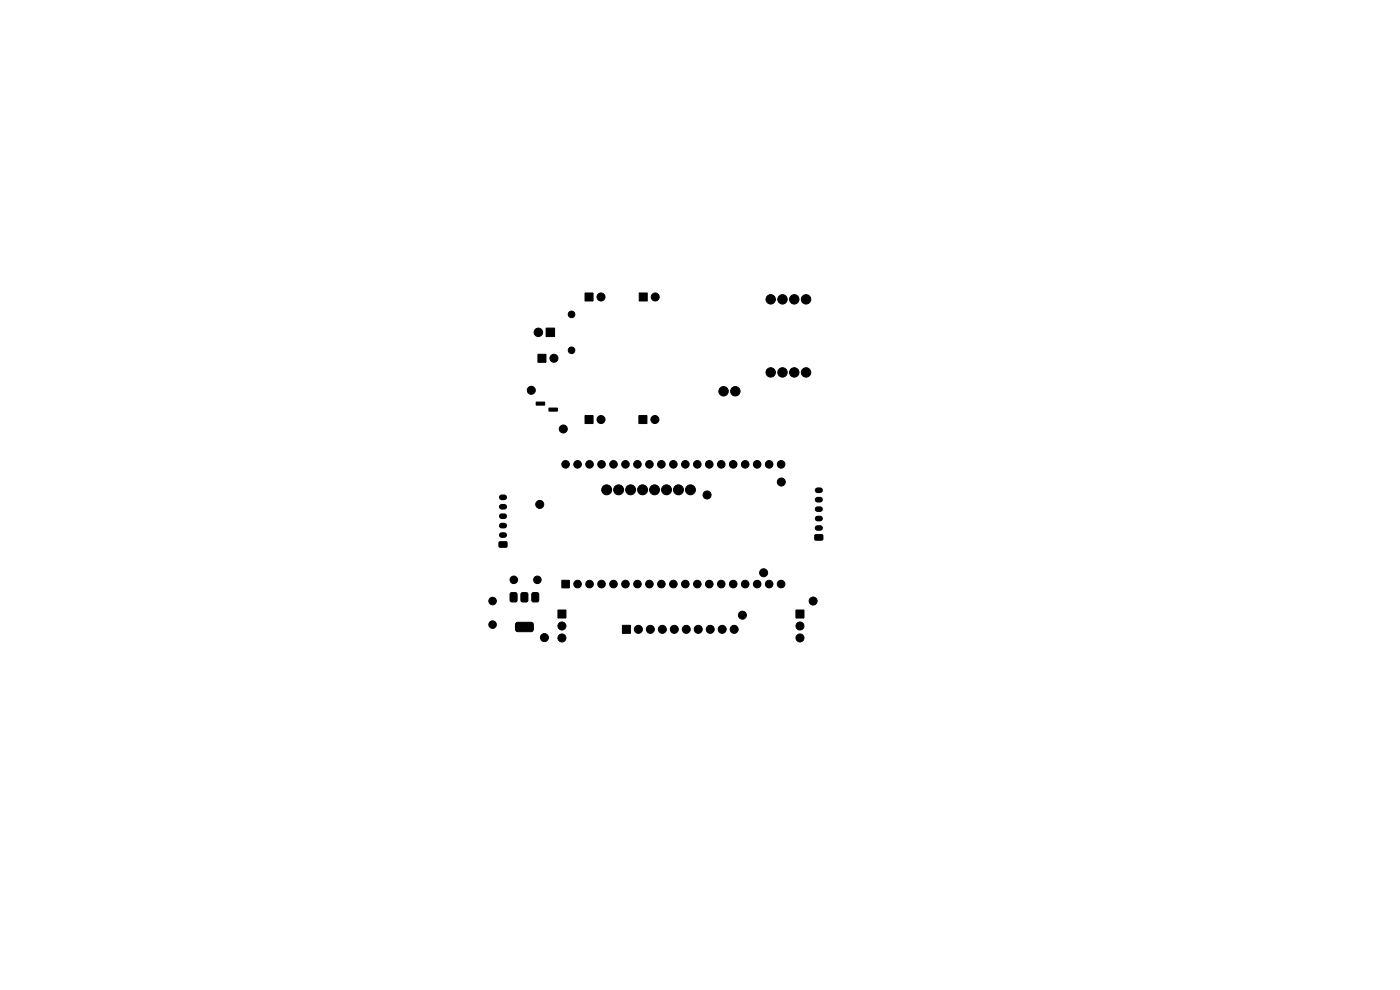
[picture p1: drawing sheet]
<svg xmlns="http://www.w3.org/2000/svg" width="297mm" height="210mm" viewBox="0 0 297 210" stroke-linecap="round" stroke-linejoin="round" font-family="sans-serif">
<g fill="#000" stroke="#000" stroke-width=".21">
<path d="M114.1 75.2h1.7v1.7h-1.7zM115.8 69.6h1.9v1.8h-1.9zM124.1 62.2h1.7v1.7h-1.7zM135.6 62.2h1.7v1.7h-1.7zM113.7 85.3h1.8v.6h-1.8zM116.4 86.6h1.8v.6h-1.8zM124.1 88.2h1.7v1.7h-1.7zM135.5 88.2h1.7v1.7h-1.7zM105.9 115l1.5-.1 .2 .3v.7l-.3 .2h-1.3l-.2-.2zM172.9 113.5l1.5-.1 .2 .3v.7l-.3 .2h-1.3l-.2-.2zM108.4 125.8l.9-.1 .3 .2 .1 1.4-.2 .3-.9 .1-.3-.2-.1-1.4zM110.7 125.8l.9-.1 .3 .2 .1 1.4-.2 .3-.9 .1-.3-.2-.1-1.4z"/>
<path d="M109.5 132.1l.3-.1 3.1 .1 .2 .3v1.3l-.4 .3-3.1-.1-.3-.4 .1-1.1zM113 125.8l.9-.1 .3 .2 .1 1.4-.2 .3-.9 .1-.3-.2-.1-1.4zM118.4 129.4h1.7v1.7h-1.7zM119.2 123.1h1.6v1.6h-1.6zM132 132.7h1.7v1.7h-1.7zM168.9 129.4h1.7v1.7h-1.7z"/>
<circle cx="114.2" cy="70.5" r=".9"/>
<circle cx="117.5" cy="76" r=".85"/>
<circle cx="121.2" cy="66.7" r=".7"/>
<circle cx="121.2" cy="74.3" r=".7"/>
<circle cx="127.5" cy="63" r=".85"/>
<circle cx="139" cy="63" r=".85"/>
<circle cx="163.5" cy="63.5" r="1"/>
<circle cx="163.5" cy="79" r="1"/>
<circle cx="166" cy="63.5" r="1"/>
<circle cx="166" cy="79" r="1"/>
<circle cx="168.5" cy="63.5" r="1"/>
<circle cx="168.5" cy="79" r="1"/>
<circle cx="171" cy="63.5" r="1"/>
<circle cx="171" cy="79" r="1"/>
<circle cx="112.7" cy="82.8" r=".85"/>
<circle cx="119.5" cy="91" r=".85"/>
<circle cx="120" cy="98.5" r=".81"/>
<circle cx="122.5" cy="98.5" r=".81"/>
<circle cx="125.1" cy="98.5" r=".81"/>
<circle cx="127.5" cy="89" r=".85"/>
<circle cx="127.6" cy="98.5" r=".81"/>
<circle cx="130.1" cy="98.5" r=".81"/>
<circle cx="132.7" cy="98.5" r=".81"/>
<circle cx="135.2" cy="98.5" r=".81"/>
<circle cx="137.8" cy="98.5" r=".81"/>
<circle cx="138.9" cy="89" r=".85"/>
<circle cx="140.3" cy="98.5" r=".81"/>
<circle cx="142.8" cy="98.5" r=".81"/>
<circle cx="145.4" cy="98.5" r=".81"/>
<circle cx="147.9" cy="98.5" r=".81"/>
<circle cx="150.5" cy="98.5" r=".81"/>
<circle cx="153" cy="98.5" r=".81"/>
<circle cx="153.5" cy="83" r="1"/>
<circle cx="155.5" cy="98.5" r=".81"/>
<circle cx="156" cy="83" r="1"/>
<circle cx="158.1" cy="98.5" r=".81"/>
<circle cx="160.6" cy="98.5" r=".81"/>
<circle cx="163.2" cy="98.5" r=".81"/>
<circle cx="165.7" cy="98.5" r=".81"/>
<circle cx="114.5" cy="107" r=".85"/>
<circle cx="128.7" cy="103.9" r="1.05"/>
<circle cx="131.2" cy="103.9" r="1.05"/>
<circle cx="133.8" cy="103.9" r="1.05"/>
<circle cx="136.3" cy="103.9" r="1.05"/>
<circle cx="138.9" cy="103.9" r="1.05"/>
<circle cx="141.4" cy="103.9" r="1.05"/>
<circle cx="143.9" cy="103.9" r="1.05"/>
<circle cx="146.5" cy="103.9" r="1.05"/>
<circle cx="150" cy="105" r=".85"/>
<circle cx="165.8" cy="102.2" r=".85"/>
<circle cx="104.5" cy="132.5" r=".8"/>
<circle cx="104.5" cy="127.5" r=".8"/>
<circle cx="109" cy="123" r=".8"/>
<circle cx="114" cy="123" r=".8"/>
<circle cx="115.5" cy="135.2" r=".85"/>
<circle cx="119.2" cy="135.3" r=".85"/>
<circle cx="119.2" cy="132.8" r=".85"/>
<circle cx="122.5" cy="123.9" r=".81"/>
<circle cx="125.1" cy="123.9" r=".81"/>
<circle cx="127.6" cy="123.9" r=".81"/>
<circle cx="130.1" cy="123.9" r=".81"/>
<circle cx="132.7" cy="123.9" r=".81"/>
<circle cx="135.2" cy="123.9" r=".81"/>
<circle cx="135.4" cy="133.5" r=".85"/>
<circle cx="137.8" cy="123.9" r=".81"/>
<circle cx="138" cy="133.5" r=".85"/>
<circle cx="140.3" cy="123.9" r=".81"/>
<circle cx="140.5" cy="133.5" r=".85"/>
<circle cx="142.8" cy="123.9" r=".81"/>
<circle cx="143" cy="133.5" r=".85"/>
<circle cx="145.4" cy="123.9" r=".81"/>
<circle cx="145.6" cy="133.5" r=".85"/>
<circle cx="147.9" cy="123.9" r=".81"/>
<circle cx="148.1" cy="133.5" r=".85"/>
<circle cx="150.5" cy="123.9" r=".81"/>
<circle cx="150.7" cy="133.5" r=".85"/>
<circle cx="153" cy="123.9" r=".81"/>
<circle cx="153.2" cy="133.5" r=".85"/>
<circle cx="155.5" cy="123.9" r=".81"/>
<circle cx="155.7" cy="133.5" r=".85"/>
<circle cx="157.5" cy="130.5" r=".85"/>
<circle cx="158.1" cy="123.9" r=".81"/>
<circle cx="160.6" cy="123.9" r=".81"/>
<circle cx="162" cy="121.5" r=".85"/>
<circle cx="163.2" cy="123.9" r=".81"/>
<circle cx="165.7" cy="123.9" r=".81"/>
<circle cx="169.7" cy="132.8" r=".85"/>
<circle cx="169.7" cy="135.3" r=".85"/>
<circle cx="172.5" cy="127.5" r=".85"/>
</g>
<path d="M106.4 113.5h.6M106.4 111.5h.6M106.4 109.5h.6M106.4 107.5h.6M106.4 105.5h.6M173.4 112h.6M173.4 110h.6M173.4 108h.6M173.4 106h.6M173.4 104h.6" fill="none" stroke="#000" stroke-width="1.2"/>
</svg>
